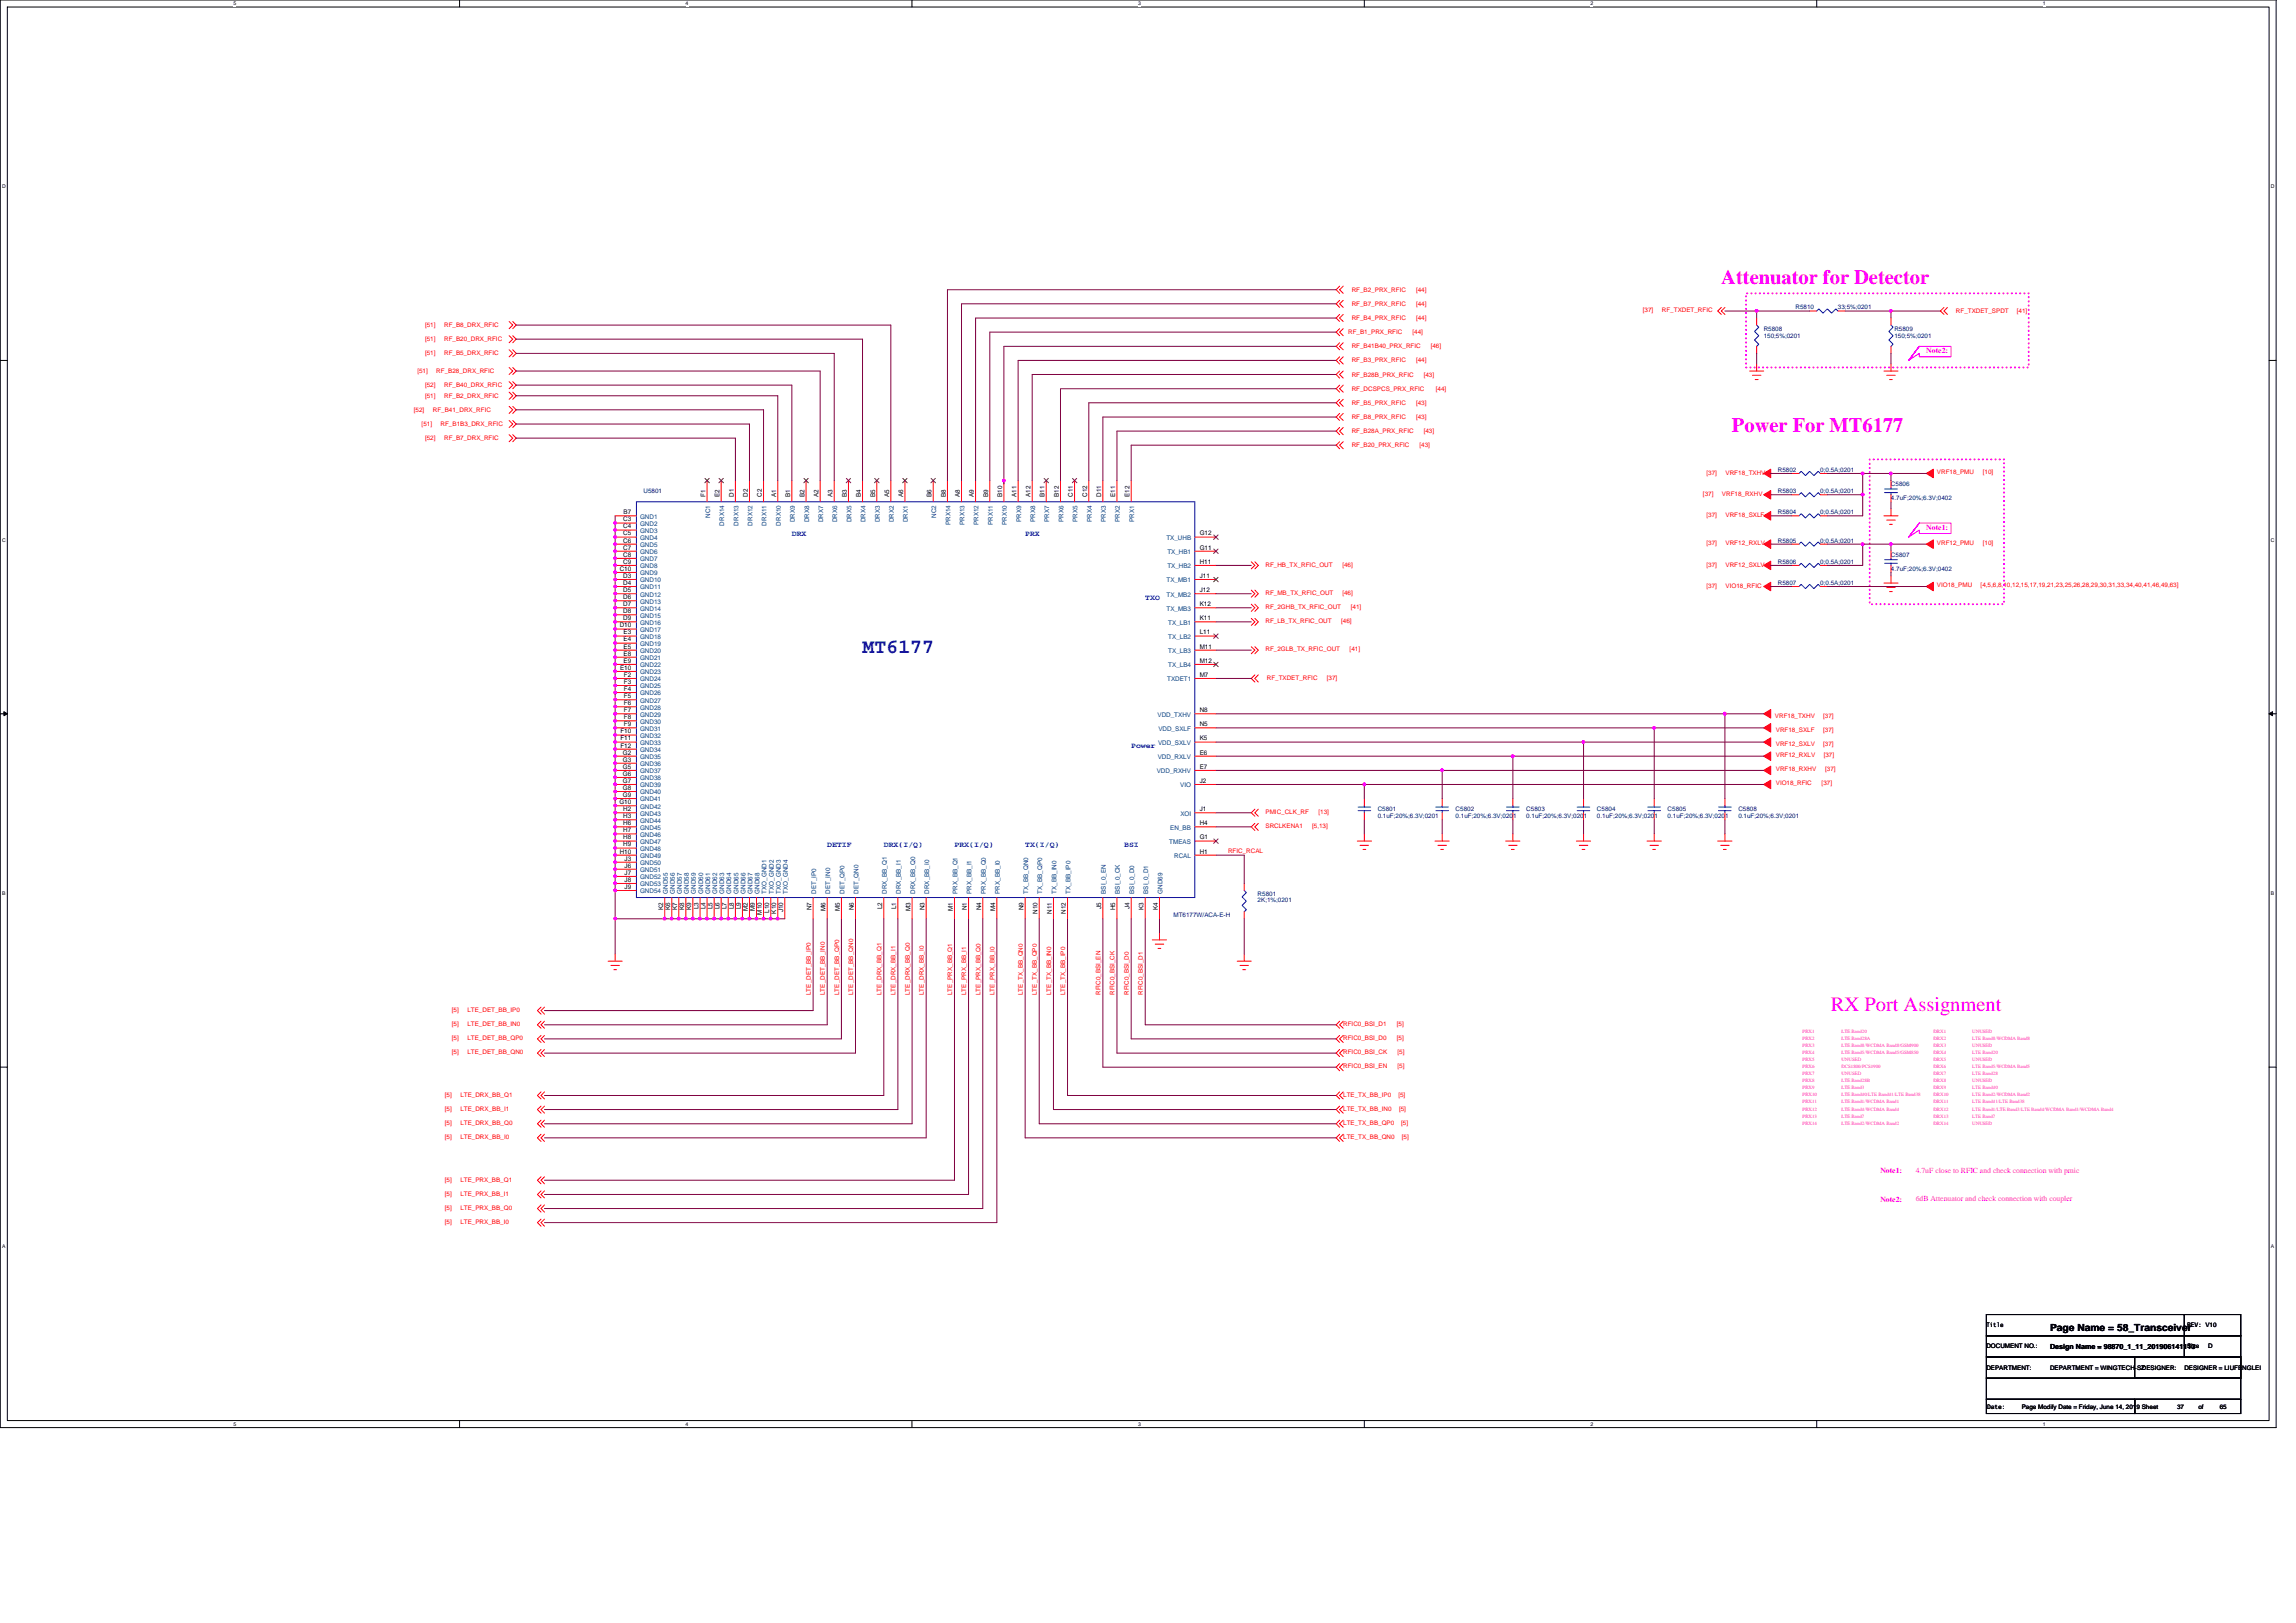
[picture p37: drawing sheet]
<svg xmlns="http://www.w3.org/2000/svg" width="297mm" height="210mm" viewBox="0 0 297 210" stroke-linecap="round" stroke-linejoin="round" font-family="sans-serif">
<defs><g id="words">
<g font-size="2.6" fill="#f0f">
<text x="222.7" y="36.7">Attenuator for Detector</text>
<text x="224.1" y="55.9">Power For MT6177</text>
<text x="236.9" y="130.8">RX Port Assignment</text>
</g>
<text font-size="2.6" fill="#00f" x="111.6" y="84.5">MT6177</text>
<text font-size="1.3" x="265.2" y="172.2">Page Name = 58_Transceiver</text>
<g font-size="1" fill="#f0f">
<text x="249.2" y="45.7">Note2:</text>
<text x="249.2" y="68.6">Note1:</text>
<text x="243.3" y="151.8">Note1:</text>
<text x="243.3" y="155.4">Note2:</text>
<text x="247.8" y="155.4">6dB Attenuator and check connection with coupler</text>
<text x="247.8" y="151.8">4.7uF close to RFIC and check connection with pmic</text>
</g>
<g font-size="1" fill="#00f">
<text x="102.4" y="69.4">DRX</text>
<text x="132.6" y="69.4">PRX</text>
<text x="148.2" y="77.6">TXO</text>
<text x="146.3" y="96.8">Power</text>
<text x="107" y="109.6">DETIF</text>
<text x="114.3" y="109.6">DRX(I/Q)</text>
<text x="123.5" y="109.6">PRX(I/Q)</text>
<text x="132.6" y="109.6">TX(I/Q)</text>
<text x="145.4" y="109.6">BSI</text>
</g>
<text font-size=".9" x="265.2" y="174.6">Design Name = 98870_1_11_201906141113</text>
<g font-size=".8" fill="#f00">
<text x="174.9" y="39.6">RF_B7_PRX_RFIC</text>
<text x="174.9" y="37.7">RF_B2_PRX_RFIC</text>
<text x="174.9" y="41.4">RF_B4_PRX_RFIC</text>
<text x="183.2" y="39.6">[44]</text>
<text x="183.2" y="37.7">[44]</text>
<text x="183.2" y="41.4">[44]</text>
<text x="212.5" y="40.4">[37]</text>
<text x="215" y="40.4">RF_TXDET_RFIC</text>
<text x="253" y="40.5">RF_TXDET_SPDT</text>
<text x="260.9" y="40.5">[41]</text>
<text x="55" y="42.3">[51]</text>
<text x="55" y="44.2">[51]</text>
<text x="55" y="46">[51]</text>
<text x="57.5" y="42.3">RF_B8_DRX_RFIC</text>
<text x="57.5" y="44.2">RF_B20_DRX_RFIC</text>
<text x="57.5" y="46">RF_B5_DRX_RFIC</text>
<text x="174.4" y="43.2">RF_B1_PRX_RFIC</text>
<text x="174.9" y="45.1">RF_B41B40_PRX_RFIC</text>
<text x="174.9" y="46.9">RF_B3_PRX_RFIC</text>
<text x="182.7" y="43.2">[44]</text>
<text x="183.2" y="46.9">[44]</text>
<text x="185.1" y="45.1">[46]</text>
<text x="53.5" y="53.3">[52]</text>
<text x="54" y="48.3">[51]</text>
<text x="55" y="50.1">[52]</text>
<text x="55" y="51.5">[51]</text>
<text x="56" y="53.3">RF_B41_DRX_RFIC</text>
<text x="56.4" y="48.3">RF_B28_DRX_RFIC</text>
<text x="57.5" y="50.1">RF_B40_DRX_RFIC</text>
<text x="57.5" y="51.5">RF_B2_DRX_RFIC</text>
<text x="174.9" y="48.7">RF_B28B_PRX_RFIC</text>
<text x="174.9" y="52.4">RF_B5_PRX_RFIC</text>
<text x="174.9" y="50.5">RF_DCSPCS_PRX_RFIC</text>
<text x="183.2" y="52.4">[43]</text>
<text x="184.2" y="48.7">[43]</text>
<text x="185.8" y="50.5">[44]</text>
<text x="54.5" y="55.1">[51]</text>
<text x="55" y="57">[52]</text>
<text x="57" y="55.1">RF_B1B3_DRX_RFIC</text>
<text x="57.5" y="57">RF_B7_DRX_RFIC</text>
<text x="174.9" y="56">RF_B28A_PRX_RFIC</text>
<text x="174.9" y="57.9">RF_B20_PRX_RFIC</text>
<text x="174.9" y="54.2">RF_B8_PRX_RFIC</text>
<text x="183.2" y="54.2">[43]</text>
<text x="183.6" y="57.9">[43]</text>
<text x="184.2" y="56">[43]</text>
<text x="220.3" y="64.2">[37]</text>
<text x="220.8" y="61.4">[37]</text>
<text x="222.8" y="64.2">VRF18_RXHV</text>
<text x="223.2" y="61.4">VRF18_TXHV</text>
<text x="250.6" y="61.3">VRF18_PMU</text>
<text x="256.5" y="61.3">[10]</text>
<text x="220.8" y="66.9">[37]</text>
<text x="220.8" y="70.6">[37]</text>
<text x="223.2" y="66.9">VRF18_SXLF</text>
<text x="223.2" y="70.6">VRF12_RXLV</text>
<text x="250.6" y="70.5">VRF12_PMU</text>
<text x="256.5" y="70.5">[10]</text>
<text x="163.7" y="73.3">RF_HB_TX_RFIC_OUT</text>
<text x="163.7" y="77">RF_MB_TX_RFIC_OUT</text>
<text x="173.7" y="73.3">[46]</text>
<text x="173.7" y="77">[46]</text>
<text x="220.8" y="73.3">[37]</text>
<text x="220.8" y="76.1">[37]</text>
<text x="223.2" y="73.3">VRF12_SXLV</text>
<text x="223.2" y="76.1">VIO18_RFIC</text>
<text x="250.6" y="76">VIO18_PMU</text>
<text x="256.2" y="76">[4,5,6,8,10,12,15,17,19,21,23,25,26,28,29,30,31,33,34,40,41,46,49,63]</text>
<text x="163.7" y="78.8">RF_2GHB_TX_RFIC_OUT</text>
<text x="163.7" y="80.6">RF_LB_TX_RFIC_OUT</text>
<text x="173.5" y="80.6">[46]</text>
<text x="174.8" y="78.8">[41]</text>
<text x="163.7" y="84.3">RF_2GLB_TX_RFIC_OUT</text>
<text x="163.9" y="88">RF_TXDET_RFIC</text>
<text x="171.7" y="88">[37]</text>
<text x="174.6" y="84.3">[41]</text>
<text x="229.6" y="92.9">VRF18_TXHV</text>
<text x="229.7" y="94.7">VRF18_SXLF</text>
<text x="235.9" y="94.7">[37]</text>
<text x="235.9" y="92.9">[37]</text>
<text x="229.7" y="96.5">VRF12_SXLV</text>
<text x="229.7" y="101.6">VIO18_RFIC</text>
<text x="229.7" y="99.7">VRF18_RXHV</text>
<text x="229.7" y="97.9">VRF12_RXLV</text>
<text x="235.7" y="101.6">[37]</text>
<text x="235.9" y="96.5">[37]</text>
<text x="235.9" y="97.9">[37]</text>
<text x="236.1" y="99.7">[37]</text>
<text x="163.7" y="105.3">PMIC_CLK_RF</text>
<text x="163.7" y="107.1">SRCLKENA1</text>
<text x="169.8" y="107.1">[5,13]</text>
<text x="170.6" y="105.3">[13]</text>
<text x="158.9" y="110.3">RFIC_RCAL</text>
<text x="58.5" y="130.9">[5]</text>
<text x="60.5" y="130.9">LTE_DET_BB_IP0</text>
<text x="104.9" y="128.7" transform="rotate(-90 104.9 128.7)">LTE_DET_BB_IP0</text>
<text x="106.7" y="128.7" transform="rotate(-90 106.7 128.7)">LTE_DET_BB_IN0</text>
<text x="108.6" y="128.7" transform="rotate(-90 108.6 128.7)">LTE_DET_BB_QP0</text>
<text x="110.4" y="128.7" transform="rotate(-90 110.4 128.7)">LTE_DET_BB_QN0</text>
<text x="114" y="128.7" transform="rotate(-90 114 128.7)">LTE_DRX_BB_Q1</text>
<text x="115.9" y="128.7" transform="rotate(-90 115.9 128.7)">LTE_DRX_BB_I1</text>
<text x="117.7" y="128.7" transform="rotate(-90 117.7 128.7)">LTE_DRX_BB_Q0</text>
<text x="119.5" y="128.7" transform="rotate(-90 119.5 128.7)">LTE_DRX_BB_I0</text>
<text x="123.2" y="128.7" transform="rotate(-90 123.2 128.7)">LTE_PRX_BB_Q1</text>
<text x="125" y="128.7" transform="rotate(-90 125 128.7)">LTE_PRX_BB_I1</text>
<text x="126.8" y="128.7" transform="rotate(-90 126.8 128.7)">LTE_PRX_BB_Q0</text>
<text x="128.7" y="128.7" transform="rotate(-90 128.7 128.7)">LTE_PRX_BB_I0</text>
<text x="132.3" y="128.7" transform="rotate(-90 132.3 128.7)">LTE_TX_BB_QN0</text>
<text x="134.2" y="128.7" transform="rotate(-90 134.2 128.7)">LTE_TX_BB_QP0</text>
<text x="136" y="128.7" transform="rotate(-90 136 128.7)">LTE_TX_BB_IN0</text>
<text x="137.8" y="128.7" transform="rotate(-90 137.8 128.7)">LTE_TX_BB_IP0</text>
<text x="142.4" y="128.7" transform="rotate(-90 142.4 128.7)">RFIC0_BSI_EN</text>
<text x="144.2" y="128.7" transform="rotate(-90 144.2 128.7)">RFIC0_BSI_CK</text>
<text x="146" y="128.7" transform="rotate(-90 146 128.7)">RFIC0_BSI_D0</text>
<text x="147.9" y="128.7" transform="rotate(-90 147.9 128.7)">RFIC0_BSI_D1</text>
<text x="58.5" y="132.8">[5]</text>
<text x="58.5" y="134.6">[5]</text>
<text x="58.5" y="136.4">[5]</text>
<text x="60.5" y="132.8">LTE_DET_BB_IN0</text>
<text x="60.5" y="134.6">LTE_DET_BB_QP0</text>
<text x="60.5" y="136.4">LTE_DET_BB_QN0</text>
<text x="173.8" y="132.8">RFIC0_BSI_D1</text>
<text x="173.8" y="134.6">RFIC0_BSI_D0</text>
<text x="173.8" y="136.4">RFIC0_BSI_CK</text>
<text x="180.7" y="132.8">[5]</text>
<text x="180.7" y="134.6">[5]</text>
<text x="180.8" y="136.4">[5]</text>
<text x="57.5" y="141.9">[5]</text>
<text x="57.5" y="143.7">[5]</text>
<text x="59.6" y="141.9">LTE_DRX_BB_Q1</text>
<text x="59.6" y="143.7">LTE_DRX_BB_I1</text>
<text x="173.8" y="138.2">RFIC0_BSI_EN</text>
<text x="173.8" y="141.9">LTE_TX_BB_IP0</text>
<text x="173.8" y="143.7">LTE_TX_BB_IN0</text>
<text x="180.8" y="138.2">[5]</text>
<text x="180.9" y="141.9">[5]</text>
<text x="181" y="143.7">[5]</text>
<text x="57.5" y="145.6">[5]</text>
<text x="57.5" y="147.4">[5]</text>
<text x="59.6" y="145.6">LTE_DRX_BB_Q0</text>
<text x="59.6" y="147.4">LTE_DRX_BB_I0</text>
<text x="173.8" y="145.6">LTE_TX_BB_QP0</text>
<text x="173.8" y="147.4">LTE_TX_BB_QN0</text>
<text x="181.3" y="145.6">[5]</text>
<text x="181.4" y="147.4">[5]</text>
<text x="57.5" y="152.9">[5]</text>
<text x="57.5" y="154.7">[5]</text>
<text x="59.6" y="152.9">LTE_PRX_BB_Q1</text>
<text x="59.6" y="154.7">LTE_PRX_BB_I1</text>
<text x="57.5" y="156.5">[5]</text>
<text x="57.5" y="158.3">[5]</text>
<text x="59.6" y="156.5">LTE_PRX_BB_Q0</text>
<text x="59.6" y="158.3">LTE_PRX_BB_I0</text>
</g>
<g font-size=".8" fill="#000080">
<text x="232.3" y="40">R5810</text>
<text x="237.8" y="40">33;5%;0201</text>
<text x="228.2" y="42.8">R5808</text>
<text x="228.2" y="43.7">150;5%;0201</text>
<text x="245.1" y="42.8">R5809</text>
<text x="245.1" y="43.7">150;5%;0201</text>
<text x="83.2" y="63.8">U5801</text>
<text x="230" y="61.1">R5802</text>
<text x="230" y="63.8">R5803</text>
<text x="235.5" y="61.1">0;0.5A;0201</text>
<text x="235.5" y="63.8">0;0.5A;0201</text>
<text x="244.6" y="62.9">C5806</text>
<text x="244.6" y="64.7">4.7uF;20%;6.3V;0402</text>
<text x="230" y="66.5">R5804</text>
<text x="230" y="70.2">R5805</text>
<text x="235.5" y="66.5">0;0.5A;0201</text>
<text x="235.5" y="70.2">0;0.5A;0201</text>
<text x="230" y="75.7">R5807</text>
<text x="230" y="73">R5806</text>
<text x="235.5" y="75.7">0;0.5A;0201</text>
<text x="235.5" y="73">0;0.5A;0201</text>
<text x="244.6" y="72">C5807</text>
<text x="244.6" y="73.9">4.7uF;20%;6.3V;0402</text>
<text x="178.2" y="105">C5801</text>
<text x="178.2" y="105.8">0.1uF;20%;6.3V;0201</text>
<text x="188.3" y="105">C5802</text>
<text x="188.3" y="105.8">0.1uF;20%;6.3V;0201</text>
<text x="197.5" y="105">C5803</text>
<text x="197.5" y="105.8">0.1uF;20%;6.3V;0201</text>
<text x="206.6" y="105">C5804</text>
<text x="206.6" y="105.8">0.1uF;20%;6.3V;0201</text>
<text x="215.7" y="105">C5805</text>
<text x="215.7" y="105.8">0.1uF;20%;6.3V;0201</text>
<text x="224.9" y="105">C5808</text>
<text x="224.9" y="105.8">0.1uF;20%;6.3V;0201</text>
<text x="151.8" y="118.7">MT6177W/ACA-E-H</text>
<text x="162.7" y="115.9">R5801</text>
<text x="162.7" y="116.8">2K;1%;0201</text>
</g>
<g font-size=".8">
<text x="91.3" y="64.3" transform="rotate(-90 91.3 64.3)">F1</text>
<text x="93.1" y="64.3" transform="rotate(-90 93.1 64.3)">E2</text>
<text x="94.9" y="64.3" transform="rotate(-90 94.9 64.3)">D1</text>
<text x="96.7" y="64.3" transform="rotate(-90 96.7 64.3)">D2</text>
<text x="98.6" y="64.3" transform="rotate(-90 98.6 64.3)">C2</text>
<text x="100.4" y="64.3" transform="rotate(-90 100.4 64.3)">A1</text>
<text x="102.2" y="64.3" transform="rotate(-90 102.2 64.3)">B1</text>
<text x="104.1" y="64.3" transform="rotate(-90 104.1 64.3)">B2</text>
<text x="105.9" y="64.3" transform="rotate(-90 105.9 64.3)">A2</text>
<text x="107.7" y="64.3" transform="rotate(-90 107.7 64.3)">A3</text>
<text x="109.6" y="64.3" transform="rotate(-90 109.6 64.3)">B3</text>
<text x="111.4" y="64.3" transform="rotate(-90 111.4 64.3)">B4</text>
<text x="113.2" y="64.3" transform="rotate(-90 113.2 64.3)">B5</text>
<text x="115" y="64.3" transform="rotate(-90 115 64.3)">A5</text>
<text x="116.9" y="64.3" transform="rotate(-90 116.9 64.3)">A6</text>
<text x="120.5" y="64.3" transform="rotate(-90 120.5 64.3)">B6</text>
<text x="122.4" y="64.3" transform="rotate(-90 122.4 64.3)">B8</text>
<text x="124.2" y="64.3" transform="rotate(-90 124.2 64.3)">A8</text>
<text x="126" y="64.3" transform="rotate(-90 126 64.3)">A9</text>
<text x="127.8" y="64.3" transform="rotate(-90 127.8 64.3)">B9</text>
<text x="129.7" y="64.3" transform="rotate(-90 129.7 64.3)">B10</text>
<text x="131.5" y="64.3" transform="rotate(-90 131.5 64.3)">A11</text>
<text x="133.3" y="64.3" transform="rotate(-90 133.3 64.3)">A12</text>
<text x="135.1" y="64.3" transform="rotate(-90 135.1 64.3)">B11</text>
<text x="137" y="64.3" transform="rotate(-90 137 64.3)">B12</text>
<text x="138.8" y="64.3" transform="rotate(-90 138.8 64.3)">C11</text>
<text x="140.6" y="64.3" transform="rotate(-90 140.6 64.3)">C12</text>
<text x="142.5" y="64.3" transform="rotate(-90 142.5 64.3)">D11</text>
<text x="144.3" y="64.3" transform="rotate(-90 144.3 64.3)">E11</text>
<text x="146.1" y="64.3" transform="rotate(-90 146.1 64.3)">E12</text>
<text x="80.6" y="70.2">C6</text>
<text x="80.6" y="69.3">C5</text>
<text x="80.6" y="68.4">C4</text>
<text x="80.6" y="67.5">C3</text>
<text x="80.6" y="71.1">C7</text>
<text x="80.7" y="66.5">B7</text>
<text x="155.2" y="71.1">G11</text>
<text x="155.2" y="69.3">G12</text>
<text x="80.2" y="73.9">C10</text>
<text x="80.6" y="72">C8</text>
<text x="80.6" y="75.7">D4</text>
<text x="80.6" y="76.6">D5</text>
<text x="80.6" y="77.5">D6</text>
<text x="80.6" y="74.8">D3</text>
<text x="80.6" y="72.9">C9</text>
<text x="155.2" y="72.9">H11</text>
<text x="155.2" y="74.8">J11</text>
<text x="155.2" y="76.6">J12</text>
<text x="80.2" y="81.2">D10</text>
<text x="80.6" y="78.4">D7</text>
<text x="80.6" y="79.3">D8</text>
<text x="80.6" y="80.2">D9</text>
<text x="80.7" y="83">E4</text>
<text x="80.7" y="83.9">E5</text>
<text x="80.7" y="82.1">E3</text>
<text x="155.2" y="80.2">K11</text>
<text x="155.2" y="82.1">L11</text>
<text x="155.2" y="83.9">M11</text>
<text x="155.2" y="78.4">K12</text>
<text x="80.2" y="86.7">E10</text>
<text x="80.7" y="84.8">E8</text>
<text x="80.7" y="85.7">E9</text>
<text x="80.7" y="87.6">F2</text>
<text x="80.7" y="88.5">F3</text>
<text x="80.7" y="89.4">F4</text>
<text x="155.2" y="85.7">M12</text>
<text x="155.2" y="87.6">M7</text>
<text x="80.3" y="94.9">F10</text>
<text x="80.3" y="95.8">F11</text>
<text x="80.7" y="91.2">F6</text>
<text x="80.7" y="93">F8</text>
<text x="80.7" y="90.3">F5</text>
<text x="80.7" y="92.1">F7</text>
<text x="80.7" y="94">F9</text>
<text x="155.2" y="94">N5</text>
<text x="155.2" y="95.8">K5</text>
<text x="155.2" y="92.1">N8</text>
<text x="80.3" y="96.7">F12</text>
<text x="80.6" y="100.4">G6</text>
<text x="80.6" y="97.6">G2</text>
<text x="80.6" y="98.5">G3</text>
<text x="80.6" y="101.3">G7</text>
<text x="80.6" y="99.5">G5</text>
<text x="155.2" y="97.6">E6</text>
<text x="155.2" y="99.5">E7</text>
<text x="155.2" y="101.3">J2</text>
<text x="80.1" y="104">G10</text>
<text x="80.6" y="102.2">G8</text>
<text x="80.6" y="103.1">G9</text>
<text x="80.6" y="107.7">H7</text>
<text x="80.6" y="104.9">H2</text>
<text x="80.6" y="105.9">H3</text>
<text x="80.6" y="106.8">H6</text>
<text x="155.2" y="104.9">J1</text>
<text x="155.2" y="106.8">H4</text>
<text x="80.2" y="110.4">H10</text>
<text x="80.6" y="108.6">H8</text>
<text x="80.6" y="109.5">H9</text>
<text x="80.8" y="113.2">J7</text>
<text x="80.8" y="112.2">J6</text>
<text x="80.8" y="111.3">J3</text>
<text x="155.2" y="110.4">H1</text>
<text x="155.2" y="108.6">G1</text>
<text x="80.8" y="114.1">J8</text>
<text x="80.8" y="115">J9</text>
<text x="85.8" y="117.8" transform="rotate(-90 85.8 117.8)">K2</text>
<text x="86.7" y="117.8" transform="rotate(-90 86.7 117.8)">K6</text>
<text x="87.6" y="117.8" transform="rotate(-90 87.6 117.8)">K7</text>
<text x="88.5" y="117.8" transform="rotate(-90 88.5 117.8)">K8</text>
<text x="89.4" y="117.8" transform="rotate(-90 89.4 117.8)">K9</text>
<text x="90.4" y="117.6" transform="rotate(-90 90.4 117.6)">L3</text>
<text x="91.3" y="117.6" transform="rotate(-90 91.3 117.6)">L4</text>
<text x="92.2" y="117.6" transform="rotate(-90 92.2 117.6)">L5</text>
<text x="93.1" y="117.6" transform="rotate(-90 93.1 117.6)">L6</text>
<text x="94" y="117.6" transform="rotate(-90 94 117.6)">L7</text>
<text x="94.9" y="117.6" transform="rotate(-90 94.9 117.6)">L8</text>
<text x="95.8" y="117.6" transform="rotate(-90 95.8 117.6)">L9</text>
<text x="96.7" y="117.9" transform="rotate(-90 96.7 117.9)">M2</text>
<text x="97.7" y="117.9" transform="rotate(-90 97.7 117.9)">M9</text>
<text x="98.6" y="118.3" transform="rotate(-90 98.6 118.3)">M10</text>
<text x="99.5" y="118.1" transform="rotate(-90 99.5 118.1)">L10</text>
<text x="100.4" y="118.2" transform="rotate(-90 100.4 118.2)">K10</text>
<text x="101.3" y="118" transform="rotate(-90 101.3 118)">J10</text>
<text x="105" y="117.8" transform="rotate(-90 105 117.8)">N7</text>
<text x="106.8" y="117.9" transform="rotate(-90 106.8 117.9)">M6</text>
<text x="108.6" y="117.9" transform="rotate(-90 108.6 117.9)">M5</text>
<text x="110.5" y="117.8" transform="rotate(-90 110.5 117.8)">N6</text>
<text x="114.1" y="117.6" transform="rotate(-90 114.1 117.6)">L2</text>
<text x="115.9" y="117.6" transform="rotate(-90 115.9 117.6)">L1</text>
<text x="117.8" y="117.9" transform="rotate(-90 117.8 117.9)">M3</text>
<text x="119.6" y="117.8" transform="rotate(-90 119.6 117.8)">N3</text>
<text x="123.3" y="117.9" transform="rotate(-90 123.3 117.9)">M1</text>
<text x="125.1" y="117.8" transform="rotate(-90 125.1 117.8)">N1</text>
<text x="126.9" y="117.8" transform="rotate(-90 126.9 117.8)">N4</text>
<text x="128.8" y="117.9" transform="rotate(-90 128.8 117.9)">M4</text>
<text x="132.4" y="117.8" transform="rotate(-90 132.4 117.8)">N9</text>
<text x="134.2" y="118.2" transform="rotate(-90 134.2 118.2)">N10</text>
<text x="136.1" y="118.2" transform="rotate(-90 136.1 118.2)">N11</text>
<text x="137.9" y="118.2" transform="rotate(-90 137.9 118.2)">N12</text>
<text x="142.5" y="117.6" transform="rotate(-90 142.5 117.6)">J5</text>
<text x="144.3" y="117.8" transform="rotate(-90 144.3 117.8)">H5</text>
<text x="146.1" y="117.6" transform="rotate(-90 146.1 117.6)">J4</text>
<text x="148" y="117.8" transform="rotate(-90 148 117.8)">K3</text>
<text x="149.8" y="117.8" transform="rotate(-90 149.8 117.8)">K4</text>
<text x="257" y="171.7">Title</text>
<text x="283" y="171.7">REV: V10</text>
<text x="257" y="174.5">DOCUMENT NO.:</text>
<text x="257" y="177.2">DEPARTMENT:</text>
<text x="265.2" y="177.2">DEPARTMENT = WINGTECH-SZ</text>
<text x="277.1" y="177.2">DESIGNER:</text>
<text x="282.6" y="177.2">DESIGNER = LIUFENGLEI</text>
<text x="283" y="174.5">Size</text>
<text x="285.7" y="174.5">D</text>
<text x="257.1" y="182.4">Date:</text>
<text x="261.6" y="182.3">Page Modify Date = Friday, June 14, 2019 Sheet</text>
<text x="281.7" y="182.3">37</text>
<text x="284.4" y="182.3">of</text>
<text x="287.2" y="182.3">65</text>
</g>
<g font-size=".8" fill="#004080">
<text x="82.8" y="70.8">GND5</text>
<text x="82.8" y="69.9">GND4</text>
<text x="82.8" y="69">GND3</text>
<text x="82.8" y="68.1">GND2</text>
<text x="82.8" y="71.7">GND6</text>
<text x="82.8" y="67.1">GND1</text>
<text x="91.9" y="67" transform="rotate(-90 91.9 67)">NC1</text>
<text x="93.7" y="68" transform="rotate(-90 93.7 68)">DRX14</text>
<text x="95.5" y="68" transform="rotate(-90 95.5 68)">DRX13</text>
<text x="97.3" y="68" transform="rotate(-90 97.3 68)">DRX12</text>
<text x="99.2" y="68" transform="rotate(-90 99.2 68)">DRX11</text>
<text x="101" y="68" transform="rotate(-90 101 68)">DRX10</text>
<text x="102.8" y="67.6" transform="rotate(-90 102.8 67.6)">DRX9</text>
<text x="104.7" y="67.6" transform="rotate(-90 104.7 67.6)">DRX8</text>
<text x="106.5" y="67.6" transform="rotate(-90 106.5 67.6)">DRX7</text>
<text x="108.3" y="67.6" transform="rotate(-90 108.3 67.6)">DRX6</text>
<text x="110.1" y="67.6" transform="rotate(-90 110.1 67.6)">DRX5</text>
<text x="112" y="67.6" transform="rotate(-90 112 67.6)">DRX4</text>
<text x="113.8" y="67.6" transform="rotate(-90 113.8 67.6)">DRX3</text>
<text x="115.6" y="67.6" transform="rotate(-90 115.6 67.6)">DRX2</text>
<text x="117.5" y="67.6" transform="rotate(-90 117.5 67.6)">DRX1</text>
<text x="121.1" y="67" transform="rotate(-90 121.1 67)">NC2</text>
<text x="123" y="68" transform="rotate(-90 123 68)">PRX14</text>
<text x="124.8" y="68" transform="rotate(-90 124.8 68)">PRX13</text>
<text x="126.6" y="68" transform="rotate(-90 126.6 68)">PRX12</text>
<text x="128.4" y="68" transform="rotate(-90 128.4 68)">PRX11</text>
<text x="130.3" y="68" transform="rotate(-90 130.3 68)">PRX10</text>
<text x="132.1" y="67.5" transform="rotate(-90 132.1 67.5)">PRX9</text>
<text x="133.9" y="67.5" transform="rotate(-90 133.9 67.5)">PRX8</text>
<text x="135.7" y="67.5" transform="rotate(-90 135.7 67.5)">PRX7</text>
<text x="137.6" y="67.5" transform="rotate(-90 137.6 67.5)">PRX6</text>
<text x="139.4" y="67.5" transform="rotate(-90 139.4 67.5)">PRX5</text>
<text x="141.2" y="67.5" transform="rotate(-90 141.2 67.5)">PRX4</text>
<text x="143.1" y="67.5" transform="rotate(-90 143.1 67.5)">PRX3</text>
<text x="144.9" y="67.5" transform="rotate(-90 144.9 67.5)">PRX2</text>
<text x="146.7" y="67.5" transform="rotate(-90 146.7 67.5)">PRX1</text>
<text x="150.9" y="69.9">TX_UHB</text>
<text x="151" y="71.7">TX_HB1</text>
<text x="82.8" y="72.6">GND7</text>
<text x="82.8" y="76.3">GND11</text>
<text x="82.8" y="77.2">GND12</text>
<text x="82.8" y="75.4">GND10</text>
<text x="82.8" y="73.5">GND8</text>
<text x="82.8" y="74.4">GND9</text>
<text x="150.9" y="75.4">TX_MB1</text>
<text x="150.9" y="77.2">TX_MB2</text>
<text x="151" y="73.5">TX_HB2</text>
<text x="82.8" y="78.1">GND13</text>
<text x="82.8" y="79">GND14</text>
<text x="82.8" y="79.9">GND15</text>
<text x="82.8" y="80.8">GND16</text>
<text x="82.8" y="81.8">GND17</text>
<text x="82.8" y="83.6">GND19</text>
<text x="82.8" y="82.7">GND18</text>
<text x="150.9" y="79">TX_MB3</text>
<text x="151.1" y="80.8">TX_LB1</text>
<text x="151.1" y="82.7">TX_LB2</text>
<text x="82.8" y="85.4">GND21</text>
<text x="82.8" y="86.3">GND22</text>
<text x="82.8" y="87.2">GND23</text>
<text x="82.8" y="84.5">GND20</text>
<text x="82.8" y="88.2">GND24</text>
<text x="82.8" y="89.1">GND25</text>
<text x="82.8" y="90">GND26</text>
<text x="151" y="88.2">TXDET1</text>
<text x="151.1" y="84.5">TX_LB3</text>
<text x="151.1" y="86.3">TX_LB4</text>
<text x="82.8" y="91.8">GND28</text>
<text x="82.8" y="93.6">GND30</text>
<text x="82.8" y="95.5">GND32</text>
<text x="82.8" y="90.9">GND27</text>
<text x="82.8" y="92.7">GND29</text>
<text x="82.8" y="94.6">GND31</text>
<text x="149.8" y="92.7">VDD_TXHV</text>
<text x="149.9" y="94.6">VDD_SXLF</text>
<text x="82.8" y="96.4">GND33</text>
<text x="82.8" y="97.3">GND34</text>
<text x="82.8" y="101">GND38</text>
<text x="82.8" y="98.2">GND35</text>
<text x="82.8" y="99.1">GND36</text>
<text x="82.8" y="101.9">GND39</text>
<text x="82.8" y="100.1">GND37</text>
<text x="149.6" y="100.1">VDD_RXHV</text>
<text x="149.8" y="98.2">VDD_RXLV</text>
<text x="149.8" y="96.4">VDD_SXLV</text>
<text x="152.7" y="101.9">VIO</text>
<text x="82.8" y="102.8">GND40</text>
<text x="82.8" y="103.7">GND41</text>
<text x="82.8" y="104.6">GND42</text>
<text x="82.8" y="105.5">GND43</text>
<text x="82.8" y="106.4">GND44</text>
<text x="82.8" y="107.4">GND45</text>
<text x="151.4" y="107.4">EN_BB</text>
<text x="152.7" y="105.5">XOI</text>
<text x="82.8" y="109.2">GND47</text>
<text x="82.8" y="110.1">GND48</text>
<text x="82.8" y="108.3">GND46</text>
<text x="82.8" y="113.8">GND52</text>
<text x="82.8" y="112.8">GND51</text>
<text x="82.8" y="111">GND49</text>
<text x="82.8" y="111.9">GND50</text>
<text x="151.3" y="109.2">TMEAS</text>
<text x="151.9" y="111">RCAL</text>
<text x="82.8" y="114.7">GND53</text>
<text x="82.8" y="115.6">GND54</text>
<text x="86.4" y="115.7" transform="rotate(-90 86.4 115.7)">GND55</text>
<text x="87.3" y="115.7" transform="rotate(-90 87.3 115.7)">GND56</text>
<text x="88.2" y="115.7" transform="rotate(-90 88.2 115.7)">GND57</text>
<text x="89.1" y="115.7" transform="rotate(-90 89.1 115.7)">GND58</text>
<text x="90" y="115.7" transform="rotate(-90 90 115.7)">GND59</text>
<text x="90.9" y="115.7" transform="rotate(-90 90.9 115.7)">GND60</text>
<text x="91.9" y="115.7" transform="rotate(-90 91.9 115.7)">GND61</text>
<text x="92.8" y="115.7" transform="rotate(-90 92.8 115.7)">GND62</text>
<text x="93.7" y="115.7" transform="rotate(-90 93.7 115.7)">GND63</text>
<text x="94.6" y="115.7" transform="rotate(-90 94.6 115.7)">GND64</text>
<text x="95.5" y="115.7" transform="rotate(-90 95.5 115.7)">GND65</text>
<text x="96.4" y="115.7" transform="rotate(-90 96.4 115.7)">GND66</text>
<text x="97.3" y="115.7" transform="rotate(-90 97.3 115.7)">GND67</text>
<text x="98.3" y="115.7" transform="rotate(-90 98.3 115.7)">GND68</text>
<text x="99.2" y="115.7" transform="rotate(-90 99.2 115.7)">TXO_GND1</text>
<text x="100.1" y="115.7" transform="rotate(-90 100.1 115.7)">TXO_GND2</text>
<text x="101" y="115.7" transform="rotate(-90 101 115.7)">TXO_GND3</text>
<text x="101.9" y="115.7" transform="rotate(-90 101.9 115.7)">TXO_GND4</text>
<text x="105.6" y="115.7" transform="rotate(-90 105.6 115.7)">DET_IP0</text>
<text x="107.4" y="115.7" transform="rotate(-90 107.4 115.7)">DET_IN0</text>
<text x="109.2" y="115.7" transform="rotate(-90 109.2 115.7)">DET_QP0</text>
<text x="111.1" y="115.7" transform="rotate(-90 111.1 115.7)">DET_QN0</text>
<text x="114.7" y="115.7" transform="rotate(-90 114.7 115.7)">DRX_BB_Q1</text>
<text x="116.5" y="115.7" transform="rotate(-90 116.5 115.7)">DRX_BB_I1</text>
<text x="118.4" y="115.7" transform="rotate(-90 118.4 115.7)">DRX_BB_Q0</text>
<text x="120.2" y="115.7" transform="rotate(-90 120.2 115.7)">DRX_BB_I0</text>
<text x="123.9" y="115.7" transform="rotate(-90 123.9 115.7)">PRX_BB_Q1</text>
<text x="125.7" y="115.7" transform="rotate(-90 125.7 115.7)">PRX_BB_I1</text>
<text x="127.5" y="115.7" transform="rotate(-90 127.5 115.7)">PRX_BB_Q0</text>
<text x="129.3" y="115.7" transform="rotate(-90 129.3 115.7)">PRX_BB_I0</text>
<text x="133" y="115.7" transform="rotate(-90 133 115.7)">TX_BB_QN0</text>
<text x="134.8" y="115.7" transform="rotate(-90 134.8 115.7)">TX_BB_QP0</text>
<text x="136.7" y="115.7" transform="rotate(-90 136.7 115.7)">TX_BB_IN0</text>
<text x="138.5" y="115.7" transform="rotate(-90 138.5 115.7)">TX_BB_IP0</text>
<text x="143.1" y="115.7" transform="rotate(-90 143.1 115.7)">BSI_0_EN</text>
<text x="144.9" y="115.7" transform="rotate(-90 144.9 115.7)">BSI_0_CK</text>
<text x="146.7" y="115.7" transform="rotate(-90 146.7 115.7)">BSI_0_D0</text>
<text x="148.5" y="115.7" transform="rotate(-90 148.5 115.7)">BSI_0_D1</text>
<text x="150.4" y="115.7" transform="rotate(-90 150.4 115.7)">GND69</text>
</g>
<g font-size=".7">
<text x="30.2" y=".7">5</text>
<text x="88.7" y=".7">4</text>
<text x="147.2" y=".7">3</text>
<text x="205.8" y=".7">2</text>
<text x="264.3" y=".7">1</text>
<text x=".3" y="24.4">D</text>
<text x="293.8" y="24.4">D</text>
<text x=".3" y="70.1">C</text>
<text x="293.8" y="70.1">C</text>
<text x=".3" y="115.8">B</text>
<text x="293.8" y="115.8">B</text>
<text x=".3" y="161.5">A</text>
<text x="293.8" y="161.5">A</text>
<text x="30.2" y="184.5">5</text>
<text x="88.7" y="184.5">4</text>
<text x="147.2" y="184.5">3</text>
<text x="205.8" y="184.5">2</text>
<text x="264.3" y="184.5">1</text>
</g>
<g font-size=".6" fill="#f0f">
<text x="233.2" y="133.6">PRX1</text>
<text x="233.2" y="134.5">PRX2</text>
<text x="233.2" y="135.4">PRX3</text>
<text x="233.2" y="136.4">PRX4</text>
<text x="233.2" y="137.3">PRX5</text>
<text x="238.2" y="133.6">LTE Band20</text>
<text x="238.2" y="134.5">LTE Band28A</text>
<text x="238.2" y="135.4">LTE Band8/WCDMA Band8/GSM900</text>
<text x="238.2" y="136.4">LTE Band5/WCDMA Band5/GSM850</text>
<text x="238.2" y="137.3">UNUSED</text>
<text x="250.1" y="133.6">DRX1</text>
<text x="250.1" y="134.5">DRX2</text>
<text x="250.1" y="135.4">DRX3</text>
<text x="250.1" y="136.4">DRX4</text>
<text x="250.1" y="137.3">DRX5</text>
<text x="255.2" y="133.6">UNUSED</text>
<text x="255.2" y="134.5">LTE Band8/WCDMA Band8</text>
<text x="255.2" y="135.4">UNUSED</text>
<text x="255.2" y="136.4">LTE Band20</text>
<text x="255.2" y="137.3">UNUSED</text>
<text x="233.2" y="138.2">PRX6</text>
<text x="233.2" y="139.1">PRX7</text>
<text x="233.2" y="140">PRX8</text>
<text x="233.2" y="140.9">PRX9</text>
<text x="233.2" y="141.8">PRX10</text>
<text x="233.2" y="142.7">PRX11</text>
<text x="233.2" y="143.7">PRX12</text>
<text x="238.2" y="143.7">LTE Band4/WCDMA Band4</text>
<text x="238.2" y="138.2">DCS1800/PCS1900</text>
<text x="238.2" y="139.1">UNUSED</text>
<text x="238.2" y="140">LTE Band28B</text>
<text x="238.2" y="140.9">LTE Band3</text>
<text x="238.2" y="141.8">LTE Band40/LTE Band41/LTE Band38</text>
<text x="238.2" y="142.7">LTE Band1/WCDMA Band1</text>
<text x="250.1" y="139.1">DRX7</text>
<text x="250.1" y="140">DRX8</text>
<text x="250.1" y="138.2">DRX6</text>
<text x="250.1" y="142.7">DRX11</text>
<text x="250.1" y="143.7">DRX12</text>
<text x="250.1" y="141.8">DRX10</text>
<text x="250.1" y="140.9">DRX9</text>
<text x="255.2" y="138.2">LTE Band5/WCDMA Band5</text>
<text x="255.2" y="140">UNUSED</text>
<text x="255.2" y="139.1">LTE Band28</text>
<text x="255.2" y="141.8">LTE Band2/WCDMA Band2</text>
<text x="255.2" y="140.9">LTE Band40</text>
<text x="255.2" y="143.7">LTE Band1/LTE Band3/LTE Band4/WCDMA Band1/WCDMA Band4</text>
<text x="255.2" y="142.7">LTE Band41/LTE Band38</text>
<text x="233.2" y="144.6">PRX13</text>
<text x="233.2" y="145.5">PRX14</text>
<text x="238.2" y="144.6">LTE Band7</text>
<text x="238.2" y="145.5">LTE Band2/WCDMA Band2</text>
<text x="250.1" y="145.5">DRX14</text>
<text x="250.1" y="144.6">DRX13</text>
<text x="255.2" y="144.6">LTE Band7</text>
<text x="255.2" y="145.5">UNUSED</text>
</g>
</g></defs>
<path d="M0 0h294.5v184.7h-294.5zM.9 .9h292.7v182.9h-292.7z" fill="none" stroke="#000" stroke-width=".13"/>
<g fill="#fff">
<path d="M30.2 .1h.4v.7h-.4z"/>
<path d="M30.2 183.9h.4v.7h-.4z"/>
</g>
<path d="M59.5 0v.9M59.5 183.8v.9" fill="none" stroke="#000" stroke-width=".13"/>
<g fill="#fff">
<path d="M88.7 .1h.4v.7h-.4z"/>
<path d="M88.7 183.9h.4v.7h-.4z"/>
</g>
<path d="M118 0v.9M118 183.8v.9" fill="none" stroke="#000" stroke-width=".13"/>
<g fill="#fff">
<path d="M147.2 .1h.4v.7h-.4z"/>
<path d="M147.2 183.9h.4v.7h-.4z"/>
</g>
<path d="M176.5 0v.9M176.5 183.8v.9" fill="none" stroke="#000" stroke-width=".13"/>
<g fill="#fff">
<path d="M205.8 .1h.3v.7h-.3z"/>
<path d="M205.8 183.9h.3v.7h-.3z"/>
</g>
<path d="M235 0v.9M235 183.8v.9" fill="none" stroke="#000" stroke-width=".13"/>
<g fill="#fff">
<path d="M264.3 .1h.3v.7h-.3z"/>
<path d="M264.3 183.9h.3v.7h-.3z"/>
<path d="M.3 23.8h.4v.7h-.4z"/>
<path d="M293.8 23.8h.5v.7h-.5z"/>
<path d="M.3 69.5h.4v.7h-.4z"/>
<path d="M293.8 69.5h.5v.7h-.5z"/>
</g>
<path d="M0 46.6h.9M293.6 46.6h.9" fill="none" stroke="#000" stroke-width=".13"/>
<g fill="#fff">
<path d="M.3 115.2h.4v.8h-.4z"/>
<path d="M293.8 115.2h.4v.8h-.4z"/>
</g>
<path d="M0 92.4h.9M293.6 92.4h.9" fill="none" stroke="#000" stroke-width=".13"/>
<path d="M.5 92.1l.4 .3-.4 .2zM293.6 92.4l.4-.3v.5z" fill="#000" stroke="#000" stroke-width=".13"/>
<g fill="#fff">
<path d="M.3 160.9h.4v.8h-.4z"/>
<path d="M293.8 160.9h.4v.8h-.4z"/>
</g>
<path d="M0 138.1h.9M293.6 138.1h.9M257 178.3h32.9v2.7h-32.9zM257 175.6h32.9v2.7h-32.9zM257 170.1h25.6v2.7h-25.6zM257 172.8h25.6v2.8h-25.6zM276.2 175.6h13.7v2.7h-13.7zM282.6 170.1h7.3v2.7h-7.3zM282.6 172.8h7.3v2.8h-7.3zM257 181h19.2v1.9h-19.2zM276.2 181h13.7v1.9h-13.7z" fill="none" stroke="#000" stroke-width=".13"/>
<path d="M225.9 38h36.6v9.5h-36.6zM241.9 59.4h17.4v18.8h-17.4z" fill="none" stroke="#f0f" stroke-width=".25" stroke-dasharray="0 .5"/>
<path d="M248.3 44.8h4.1v1.4h-4.1v-.5l-1.4 .9zM248.3 67.7h4.1v1.3h-4.1v-.4l-1.4 .9z" fill="none" stroke="#f0f" stroke-width=".13"/>
<g fill="none" stroke="#f00" stroke-width=".13">
<path d="M173.3 38.9l-.4 .4 .4 .5M173.3 37l-.4 .5 .4 .5M173.8 38.9l-.5 .4 .5 .5M173.8 37l-.5 .5 .5 .5M222.7 39.8l-.5 .4 .5 .5M223.2 39.8l-.5 .4 .5 .5M251.5 39.8l-.5 .4 .5 .5M251.9 39.8l-.4 .4 .4 .5M65.9 41.6l.4 .5-.4 .4M65.9 43.4l.4 .5-.4 .4M65.9 45.3l.4 .4-.4 .5M65.9 47.5l.4 .5-.4 .5"/>
<path d="M65.9 52.6l.4 .4-.4 .5M65.9 49.4l.4 .4-.4 .5M65.9 50.7l.4 .5-.4 .5M65.9 54.4l.4 .5-.4 .4M65.9 56.2l.4 .5-.4 .4M66.3 41.6l.5 .5-.5 .4M66.3 43.4l.5 .5-.5 .4M66.3 45.3l.5 .4-.5 .5M66.3 47.5l.5 .5-.5 .5M66.3 52.6l.5 .4-.5 .5M66.3 49.4l.5 .4-.5 .5M66.3 50.7l.5 .5-.5 .5"/>
<path d="M66.3 54.4l.5 .5-.5 .4M66.3 56.2l.5 .5-.5 .4M173.3 44.3l-.4 .5 .4 .5M173.3 42.5l-.4 .5 .4 .4M173.3 40.7l-.4 .4 .4 .5M173.3 48l-.4 .5 .4 .4M173.3 55.3l-.4 .5 .4 .4M173.3 51.7l-.4 .4 .4 .5M173.3 57.1l-.4 .5 .4 .5M173.3 53.5l-.4 .5 .4 .4M173.3 46.2l-.4 .4 .4 .5M173.3 49.8l-.4 .5 .4 .4"/>
<path d="M173.8 44.3l-.5 .5 .5 .5M173.8 42.5l-.5 .5 .5 .4M173.8 40.7l-.5 .4 .5 .5M173.8 48l-.5 .5 .5 .4M173.8 55.3l-.5 .5 .5 .4M173.8 51.7l-.5 .4 .5 .5M173.8 57.1l-.5 .5 .5 .5M173.8 53.5l-.5 .5 .5 .4M173.8 46.2l-.5 .4 .5 .5M173.8 49.8l-.5 .5 .5 .4M226.4 48h1.8M226.7 48.6h1.1"/>
<path d="M227.1 49.1h.4M227.3 47.1v.9M227.3 41.1v1M227.3 44.8v.9M234.1 40.2h.9M237.8 40.2h.9M243.7 48h1.9M244.1 48.6h1.1M244.5 49.1h.3M244.6 47.1v.9M244.6 41.1v1M244.6 44.8v.9"/>
<path d="M79.6 70.4h2.7M79.6 69.5h2.7M79.6 68.6h2.7M79.6 67.7h2.7M79.6 71.3h2.7M79.6 72.2h2.7M79.6 75.9h2.7M79.6 76.8h2.7M79.6 77.7h2.7M79.6 78.6h2.7M79.6 79.5h2.7M79.6 75h2.7"/>
<path d="M79.6 66.7h2.7M79.6 73.2h2.7M79.6 74.1h2.7M91.5 62.2v2.7M93.3 62.2v2.7M95.1 62.2v2.7M97 62.2v2.7M98.8 62.2v2.7M100.6 62.2v2.7M102.4 62.2v2.7M104.3 62.2v2.7M106.1 62.2v2.7"/>
<path d="M107.9 62.2v2.7M109.8 62.2v2.7M111.6 62.2v2.7M113.4 62.2v2.7M115.2 62.2v2.7M117.1 62.2v2.7M120.7 62.2v2.7M122.6 62.2v2.7M124.4 62.2v2.7M126.2 62.2v2.7M128.1 62.2v2.7M129.9 62.2v2.7"/>
<path d="M131.7 62.2v2.7M133.5 62.2v2.7M135.4 62.2v2.7M137.2 62.2v2.7M139 62.2v2.7M140.9 62.2v2.7M142.7 62.2v2.7M144.5 62.2v2.7M146.3 62.2v2.7M154.6 69.5h2.7M154.6 71.3h2.7M154.6 73.2h2.7"/>
<path d="M154.6 75h2.7M154.6 76.8h2.7M154.6 78.6h2.7M161.9 72.7l.4 .5-.4 .4M161.9 76.3l.4 .5-.4 .5M161.9 78.2l.4 .4-.4 .5M162.3 72.7l.5 .5-.5 .4M162.3 76.3l.5 .5-.5 .5M162.3 78.2l.5 .4-.5 .5M231.8 66.7h.9M231.8 61.3h.9M231.8 75.9h.9"/>
<path d="M231.8 64h.9M231.8 70.4h.9M231.8 73.2h.9M235.5 66.7h.9M235.5 61.3h.9M235.5 75.9h.9M235.5 64h.9M235.5 70.4h.9M235.5 73.2h.9M243.7 75.4h1.9M243.7 66.7h1.9M244.1 76h1.1"/>
<path d="M244.1 67.3h1.1M244.5 76.5h.3M244.5 67.8h.3M244.6 74.5v.9M244.6 65.8v.9M244.6 71.3v.9M244.6 73.2v.9M244.6 62.2v.9M244.6 64v.9M79.6 80.5h2.7M79.6 81.4h2.7M79.6 85h2.7"/>
<path d="M79.6 86h2.7M79.6 86.9h2.7M79.6 83.2h2.7M79.6 84.1h2.7M79.6 91.4h2.7M79.6 93.3h2.7M79.6 95.1h2.7M79.6 96h2.7M79.6 96.9h2.7M79.6 90.5h2.7M79.6 92.4h2.7M79.6 94.2h2.7"/>
<path d="M79.6 97.8h2.7M79.6 98.7h2.7M79.6 99.7h2.7M79.6 87.8h2.7M79.6 88.7h2.7M79.6 89.6h2.7M79.6 82.3h2.7M154.6 92.4h2.7M154.6 80.5h2.7M154.6 82.3h2.7M154.6 84.1h2.7M154.6 86h2.7"/>
<path d="M154.6 97.8h2.7M154.6 87.8h2.7M154.6 96h2.7M154.6 94.2h2.7M154.6 99.7h2.7M161.9 80l.4 .5-.4 .4M161.9 83.7l.4 .4-.4 .5M162.3 80l.5 .5-.5 .4M162.3 83.7l.5 .4-.5 .5M162.3 87.3l-.4 .5 .4 .4M162.8 87.3l-.5 .5 .5 .4M79.6 102.4h2.7"/>
<path d="M79.6 103.3h2.7M79.6 100.6h2.7M79.6 108.8h2.7M79.6 109.7h2.7M79.6 114.3h2.7M79.6 115.2h2.7M79.6 101.5h2.7M79.6 107.9h2.7M79.6 113.4h2.7M79.6 112.5h2.7M79.6 104.2h2.7M79.6 105.2h2.7"/>
<path d="M79.6 106.1h2.7M79.6 107h2.7M79.6 110.6h2.7M79.6 111.5h2.7M86 116.1v2.8M86.9 116.1v2.8M87.8 116.1v2.8M88.7 116.1v2.8M89.6 116.1v2.8M90.6 116.1v2.8M91.5 116.1v2.8M92.4 116.1v2.8"/>
<path d="M93.3 116.1v2.8M94.2 116.1v2.8M95.1 116.1v2.8M96.1 116.1v2.8M97 116.1v2.8M97.9 116.1v2.8M98.8 116.1v2.8M99.7 116.1v2.8M100.6 116.1v2.8M101.5 116.1v2.8M105.2 116.1v2.8M107 116.1v2.8"/>
<path d="M108.9 116.1v2.8M110.7 116.1v2.8M114.3 116.1v2.8M116.2 116.1v2.8M118 116.1v2.8M119.8 116.1v2.8M123.5 116.1v2.8M125.3 116.1v2.8M127.1 116.1v2.8M129 116.1v2.8M132.6 116.1v2.8M134.4 116.1v2.8"/>
<path d="M136.3 116.1v2.8M138.1 116.1v2.8M142.7 116.1v2.8M144.5 116.1v2.8M146.3 116.1v2.8M148.2 116.1v2.8M150 116.1v2.8M154.6 105.2h2.7M154.6 101.5h2.7M154.6 107h2.7M154.6 110.6h2.7M154.6 108.8h2.7"/>
<path d="M161 114.3v.9M161 118v.9M162.3 104.7l-.4 .5 .4 .4M162.3 106.5l-.4 .5 .4 .4M162.8 104.7l-.5 .5 .5 .4M162.8 106.5l-.5 .5 .5 .4M175.6 108.8h1.8M176 109.4h1.1M176.3 109.9h.4M176.5 107.9v.9M176.5 103.3v.9M176.5 105.2v.9"/>
<path d="M185.6 108.8h1.9M186 109.4h1.1M186.4 109.9h.4M186.6 107.9v.9M186.6 103.3v.9M186.6 105.2v.9M194.8 108.8h1.8M195.2 109.4h1.1M195.5 109.9h.4M195.7 103.3v.9M195.7 105.2v.9M195.7 107.9v.9"/>
<path d="M203.9 108.8h1.9M204.3 109.4h1.1M204.7 109.9h.3M204.9 103.3v.9M204.9 105.2v.9M204.9 107.9v.9M213.1 108.8h1.8M213.5 109.4h1.1M213.8 109.9h.4M214 107.9v.9M214 103.3v.9M214 105.2v.9"/>
<path d="M222.2 108.8h1.9M222.6 109.4h1.1M223 109.9h.3M223.2 103.3v.9M223.2 105.2v.9M223.2 107.9v.9M70 130.3l-.5 .4 .5 .5M70 132.1l-.5 .5 .5 .4M70 134l-.5 .4 .5 .5M70 135.8l-.5 .4 .5 .5M70.4 130.3l-.4 .4 .4 .5M70.4 132.1l-.4 .5 .4 .4"/>
<path d="M70.4 134l-.4 .4 .4 .5M70.4 135.8l-.4 .4 .4 .5M78.7 124.4h1.8M79 124.9h1.1M79.4 125.5h.4M79.6 123.4v1M149.1 121.6h1.8M149.5 122.2h1.1M149.8 122.7h.4M150 120.7v.9M160.1 124.4h1.8M160.4 124.9h1.1"/>
<path d="M160.8 125.5h.4M161 123.4v1M173.3 132.1l-.4 .5 .4 .4M173.3 134l-.4 .4 .4 .5M173.3 135.8l-.4 .4 .4 .5M173.3 137.6l-.4 .5 .4 .4M173.8 132.1l-.5 .5 .5 .4M173.8 134l-.5 .4 .5 .5M173.8 135.8l-.5 .4 .5 .5M173.8 137.6l-.5 .5 .5 .4M70 141.3l-.5 .4 .5 .5M70 143.1l-.5 .5 .5 .4"/>
<path d="M70 144.9l-.5 .5 .5 .4M70 146.7l-.5 .5 .5 .5M70 152.3l-.5 .4 .5 .5M70 154.1l-.5 .4 .5 .5M70 155.9l-.5 .5 .5 .4M70 157.7l-.5 .5 .5 .4M70.4 141.3l-.4 .4 .4 .5M70.4 143.1l-.4 .5 .4 .4M70.4 144.9l-.4 .5 .4 .4M70.4 146.7l-.4 .5 .4 .5M70.4 152.3l-.4 .4 .4 .5M70.4 154.1l-.4 .4 .4 .5"/>
<path d="M70.4 155.9l-.4 .5 .4 .4M70.4 157.7l-.4 .5 .4 .4M173.3 141.3l-.4 .4 .4 .5M173.3 143.1l-.4 .5 .4 .4M173.3 144.9l-.4 .5 .4 .4M173.3 146.7l-.4 .5 .4 .5M173.8 141.3l-.5 .4 .5 .5M173.8 143.1l-.5 .5 .5 .4M173.8 144.9l-.5 .5 .5 .4M173.8 146.7l-.5 .5 .5 .5"/>
</g>
<g fill="#f00" stroke="#f00" stroke-width=".13">
<path d="M228.2 61.3l.9-.6v1.1z"/>
<path d="M228.2 64l.9-.5v1.1z"/>
<path d="M228.2 66.7l.9-.5v1.1z"/>
<path d="M228.2 70.4l.9-.6v1.2z"/>
<path d="M228.2 73.2l.9-.6v1.1z"/>
<path d="M228.2 75.9l.9-.6v1.1z"/>
<path d="M249.2 61.3l.9-.6v1.1z"/>
<path d="M249.2 70.4l.9-.6v1.2z"/>
<path d="M249.2 75.9l.9-.6v1.1z"/>
<path d="M228.2 92.4l.9-.6v1.1z"/>
<path d="M228.2 94.2l.9-.6v1.1z"/>
<path d="M228.2 96l.9-.5v1.1z"/>
<path d="M228.2 101.5l.9-.6v1.1z"/>
<path d="M228.2 99.7l.9-.6v1.1z"/>
<path d="M228.2 97.8l.9-.5v1.1z"/>
</g>
<g fill="none" stroke="#00f" stroke-width=".13">
<path d="M227.3 42.1l.2 .2-.5 .6 .5 .5-.5 .6 .5 .5-.2 .3M235 40.2l.3-.2 .6 .5 .5-.5 .6 .5 .5-.5 .3 .2M244.6 42.1l.3 .2-.5 .6 .5 .5-.5 .6 .5 .5-.3 .3M82.3 64.9h72.3v51.2h-72.3zM232.7 66.7l.3-.2 .6 .5 .5-.5 .6 .5 .5-.5 .3 .2M232.7 61.3l.3-.3 .6 .5 .5-.5 .6 .5 .5-.5 .3 .3M232.7 75.9l.3-.3 .6 .6 .5-.6 .6 .6 .5-.6 .3 .3M232.7 64l.3-.3 .6 .6 .5-.6 .6 .6 .5-.6 .3 .3M232.7 70.4l.3-.3 .6 .6 .5-.6 .6 .6 .5-.6 .3 .3M232.7 73.2l.3-.3 .6 .5 .5-.5 .6 .5 .5-.5 .3 .3M243.8 72.9h1.7M243.8 72.4h1.7"/>
<path d="M243.8 63.7h1.7M243.8 63.3h1.7M244.6 72.2v.2M244.6 72.9v.3M244.6 63.1v.2M244.6 63.7v.3M161 115.2l.2 .3-.5 .5 .5 .6-.5 .5 .5 .6-.2 .3M175.7 104.9h1.6M175.7 104.4h1.6M176.5 104.2v.2M176.5 104.9v.3M185.8 104.9h1.6"/>
<path d="M185.8 104.4h1.6M186.6 104.2v.2M186.6 104.9v.3M194.9 104.9h1.6M194.9 104.4h1.6M195.7 104.2v.2M195.7 104.9v.3M204 104.9h1.7M204 104.4h1.7M204.9 104.2v.2M204.9 104.9v.3M213.2 104.9h1.6"/>
<path d="M213.2 104.4h1.6M214 104.2v.2M214 104.9v.3M222.3 104.9h1.7M222.3 104.4h1.7M223.2 104.2v.2M223.2 104.9v.3"/>
</g>
<g fill="none" stroke="#804000" stroke-width=".13">
<path d="M91.2 61.9l.6 .6M91.8 61.9l-.6 .6M93 61.9l.6 .6M93.6 61.9l-.6 .6M104 61.9l.6 .6M104.6 61.9l-.6 .6M109.5 61.9l.6 .6M110 61.9l-.5 .6M113.2 61.9l.5 .6M113.7 61.9l-.6 .6M116.8 61.9l.6 .6M117.3 61.9l-.5 .6"/>
<path d="M120.5 61.9l.5 .6M121 61.9l-.6 .6M135.1 61.9l.6 .6M135.6 61.9l-.5 .6M138.7 61.9l.6 .6M139.3 61.9l-.6 .6M157 69.2l.6 .6M157 71l.6 .6M157 74.7l.6 .6M157.6 69.2l-.6 .6M157.6 71l-.6 .6M157.6 74.7l-.6 .6"/>
<path d="M157 82l.6 .6M157 85.7l.6 .6M157.6 82l-.6 .6M157.6 85.7l-.6 .6M157 108.5l.6 .6M157.6 108.5l-.6 .6"/>
</g>
<g fill="none" stroke="#800040" stroke-width=".13">
<path d="M172.9 39.3h-48.5v22.9M172.9 37.5h-50.3v24.7M66.8 51.2h33.8v11M66.8 53h32v9.2M66.8 48h39.3v14.2M66.8 49.8h35.6v12.4M66.8 45.7h41.1v16.5M66.8 56.7h28.3v5.5M66.8 43.9h44.8v18.3M66.8 42.1h48.4v20.1M66.8 54.9h30.2v7.3M172.9 50.3h-35.7v11.9"/>
<path d="M172.9 44.8h-43v17.8M172.9 43h-44.8v19.2M172.9 41.1h-46.7v21.1M172.9 48.5h-39.4v13.7M172.9 55.8h-28.4v6.4M172.9 52.1h-32v10.1M172.9 57.6h-26.6v4.6M172.9 54h-30.2v8.2M172.9 46.6h-41.2v15.6M223.2 40.2h4.1M227.3 45.7v1.4M227.3 40.2h6.8"/>
<path d="M227.3 40.2v.9M238.7 40.2h5.9M244.6 45.7v1.4M244.6 40.2v.9M244.6 40.2h6.4M79.6 66.7v52.2M157.3 73.2h4.6M157.3 76.8h4.6M157.3 78.6h4.6M229.1 61.3h2.7M229.1 64h2.7M229.1 66.7h2.7"/>
<path d="M229.1 70.4h2.7M229.1 73.2h2.7M229.1 75.9h2.7M236.4 61.3h4.6M236.4 64h4.6M236.4 70.4h4.6M236.4 75.9h12.8M241 61.3v2.7M241 64v2.7h-4.6M241 70.4v2.8h-4.6M241 61.3h3.6M241 70.4h3.6"/>
<path d="M244.6 61.3v.9M244.6 64.9v.9M244.6 70.4v.9M244.6 74.1v.4M244.6 61.3h4.6M244.6 70.4h4.6M157.3 80.5h4.6M157.3 84.1h4.6M157.3 87.8h4.6M157.3 92.4h65.9M157.3 94.2h56.7M157.3 96h47.6v7.3"/>
<path d="M157.3 97.8h38.4M157.3 99.7h29.3M186.6 99.7v3.6M186.6 99.7h41.6M195.7 97.8v5.5M195.7 97.8h32.5M204.9 96h23.3M214 94.2v9.1M214 94.2h14.2M223.2 92.4v10.9M223.2 92.4h5M79.6 118.9h21.9"/>
<path d="M79.6 118.9v4.5M105.2 118.9v11.8h-34.8M107 118.9v13.7h-36.6M108.9 118.9v15.5h-38.5M110.7 118.9v17.3h-40.3M114.3 118.9v22.8h-43.9M116.2 118.9v24.7h-45.8M118 118.9v26.5h-47.6M119.8 118.9v28.3h-49.4M123.5 118.9v33.8h-53.1M125.3 118.9v35.6h-54.9M127.1 118.9v37.5h-56.7"/>
<path d="M129 118.9v39.3h-58.6M132.6 118.9v28.3h40.3M134.4 118.9v26.5h38.5M136.3 118.9v24.7h36.6M138.1 118.9v22.8h34.8M142.7 118.9v19.2h30.2M144.5 118.9v17.3h28.4M146.3 118.9v15.5h26.6M148.2 118.9v13.7h24.7M150 118.9v1.8M157.3 110.6h3.7v3.7M157.3 105.2h4.6"/>
<path d="M157.3 107h4.6M157.3 101.5h19.2M161 118.9v4.5M176.5 101.5v1.8M176.5 106.1v1.8M176.5 101.5h51.7M186.6 106.1v1.8M195.7 106.1v1.8M204.9 106.1v1.8M214 106.1v1.8M223.2 106.1v1.8"/>
</g>
<g fill="#f0f" stroke="#f0f" stroke-width=".13">
<path d="M240.8 61.1h.3v.3h-.3z" fill-rule="evenodd"/>
<path d="M240.8 63.9h.3v.2h-.3z" fill-rule="evenodd"/>
<path d="M240.8 70.3h.3v.2h-.3z" fill-rule="evenodd"/>
<path d="M176.4 101.3h.2v.3h-.2z" fill-rule="evenodd"/>
<path d="M223 92.2h.3v.3h-.3z" fill-rule="evenodd"/>
<path d="M87.7 118.7h.2v.3h-.2z" fill-rule="evenodd"/>
<path d="M92.2 118.7h.3v.3h-.3z" fill-rule="evenodd"/>
<path d="M96.8 118.7h.3v.3h-.3z" fill-rule="evenodd"/>
<path d="M79.5 69.3h.2v.3h-.2z" fill-rule="evenodd"/>
<path d="M79.5 73.9h.2v.3h-.2z" fill-rule="evenodd"/>
<path d="M79.5 78.5h.2v.2h-.2z" fill-rule="evenodd"/>
<path d="M79.5 83.1h.2v.2h-.2z" fill-rule="evenodd"/>
<path d="M79.5 87.6h.2v.3h-.2z" fill-rule="evenodd"/>
<path d="M79.5 92.2h.2v.3h-.2z" fill-rule="evenodd"/>
<path d="M79.5 96.8h.2v.2h-.2z" fill-rule="evenodd"/>
<path d="M79.5 101.3h.2v.3h-.2z" fill-rule="evenodd"/>
<path d="M79.5 105.9h.2v.3h-.2z" fill-rule="evenodd"/>
<path d="M79.5 110.5h.2v.3h-.2z" fill-rule="evenodd"/>
<path d="M79.5 115.1h.2v.2h-.2z" fill-rule="evenodd"/>
<path d="M227.1 40.1h.3v.2h-.3z" fill-rule="evenodd"/>
<path d="M240.8 61.1h.3v.3h-.3z" fill-rule="evenodd"/>
<path d="M240.8 63.9h.3v.2h-.3z" fill-rule="evenodd"/>
<path d="M240.8 70.3h.3v.2h-.3z" fill-rule="evenodd"/>
<path d="M176.4 101.3h.2v.3h-.2z" fill-rule="evenodd"/>
<path d="M223 92.2h.3v.3h-.3z" fill-rule="evenodd"/>
<path d="M87.7 118.7h.2v.3h-.2z" fill-rule="evenodd"/>
<path d="M92.2 118.7h.3v.3h-.3z" fill-rule="evenodd"/>
<path d="M96.8 118.7h.3v.3h-.3z" fill-rule="evenodd"/>
<path d="M79.5 69.3h.2v.3h-.2z" fill-rule="evenodd"/>
<path d="M79.5 73.9h.2v.3h-.2z" fill-rule="evenodd"/>
<path d="M79.5 78.5h.2v.2h-.2z" fill-rule="evenodd"/>
<path d="M79.5 83.1h.2v.2h-.2z" fill-rule="evenodd"/>
<path d="M79.5 87.6h.2v.3h-.2z" fill-rule="evenodd"/>
<path d="M79.5 92.2h.2v.3h-.2z" fill-rule="evenodd"/>
<path d="M79.5 96.8h.2v.2h-.2z" fill-rule="evenodd"/>
<path d="M79.5 101.3h.2v.3h-.2z" fill-rule="evenodd"/>
<path d="M79.5 105.9h.2v.3h-.2z" fill-rule="evenodd"/>
<path d="M79.5 110.5h.2v.3h-.2z" fill-rule="evenodd"/>
<path d="M79.5 115.1h.2v.2h-.2z" fill-rule="evenodd"/>
<path d="M227.1 40.1h.3v.2h-.3z" fill-rule="evenodd"/>
<circle cx="129.9" cy="62.2" r=".17"/>
<circle cx="244.6" cy="40.2" r=".17"/>
<circle cx="244.6" cy="61.3" r=".17"/>
<circle cx="79.6" cy="67.6" r=".17"/>
<circle cx="244.6" cy="70.4" r=".17"/>
<circle cx="86" cy="118.9" r=".17"/>
<circle cx="86.9" cy="118.9" r=".17"/>
<circle cx="88.7" cy="118.9" r=".17"/>
<circle cx="89.6" cy="118.9" r=".17"/>
<circle cx="90.5" cy="118.9" r=".17"/>
<circle cx="91.5" cy="118.9" r=".17"/>
<circle cx="93.3" cy="118.9" r=".17"/>
<circle cx="94.2" cy="118.9" r=".17"/>
<circle cx="95.1" cy="118.9" r=".17"/>
<circle cx="96" cy="118.9" r=".17"/>
<circle cx="97.9" cy="118.9" r=".17"/>
<circle cx="98.8" cy="118.9" r=".17"/>
<circle cx="99.7" cy="118.9" r=".17"/>
<circle cx="100.6" cy="118.9" r=".17"/>
<circle cx="79.6" cy="68.6" r=".17"/>
<circle cx="79.6" cy="70.4" r=".17"/>
<circle cx="79.6" cy="71.3" r=".17"/>
<circle cx="79.6" cy="72.2" r=".17"/>
<circle cx="79.6" cy="73.1" r=".17"/>
<circle cx="79.6" cy="75" r=".17"/>
<circle cx="79.6" cy="75.9" r=".17"/>
<circle cx="79.6" cy="76.8" r=".17"/>
<circle cx="79.6" cy="77.7" r=".17"/>
<circle cx="79.6" cy="79.5" r=".17"/>
<circle cx="79.6" cy="80.5" r=".17"/>
<circle cx="79.6" cy="81.4" r=".17"/>
<circle cx="79.6" cy="82.3" r=".17"/>
<circle cx="79.6" cy="84.1" r=".17"/>
<circle cx="79.6" cy="85" r=".17"/>
<circle cx="79.6" cy="85.9" r=".17"/>
<circle cx="79.6" cy="86.8" r=".17"/>
<circle cx="79.6" cy="88.7" r=".17"/>
<circle cx="79.6" cy="89.6" r=".17"/>
<circle cx="79.6" cy="90.5" r=".17"/>
<circle cx="79.6" cy="91.4" r=".17"/>
<circle cx="79.6" cy="93.3" r=".17"/>
<circle cx="79.6" cy="94.2" r=".17"/>
<circle cx="79.6" cy="95.1" r=".17"/>
<circle cx="79.6" cy="96" r=".17"/>
<circle cx="79.6" cy="97.8" r=".17"/>
<circle cx="79.6" cy="98.7" r=".17"/>
<circle cx="79.6" cy="99.7" r=".17"/>
<circle cx="79.6" cy="100.6" r=".17"/>
<circle cx="79.6" cy="102.4" r=".17"/>
<circle cx="79.6" cy="103.3" r=".17"/>
<circle cx="79.6" cy="104.2" r=".17"/>
<circle cx="79.6" cy="105.1" r=".17"/>
<circle cx="79.6" cy="107" r=".17"/>
<circle cx="79.6" cy="107.9" r=".17"/>
<circle cx="79.6" cy="108.8" r=".17"/>
<circle cx="79.6" cy="109.7" r=".17"/>
<circle cx="79.6" cy="111.5" r=".17"/>
<circle cx="79.6" cy="112.5" r=".17"/>
<circle cx="79.6" cy="113.4" r=".17"/>
<circle cx="79.6" cy="114.3" r=".17"/>
<circle cx="79.6" cy="118.9" r=".17"/>
<circle cx="214" cy="94.2" r=".17"/>
<circle cx="204.8" cy="96" r=".17"/>
<circle cx="195.7" cy="97.8" r=".17"/>
<circle cx="186.6" cy="99.7" r=".17"/>
</g>
<use href="#words"/>
</svg>
